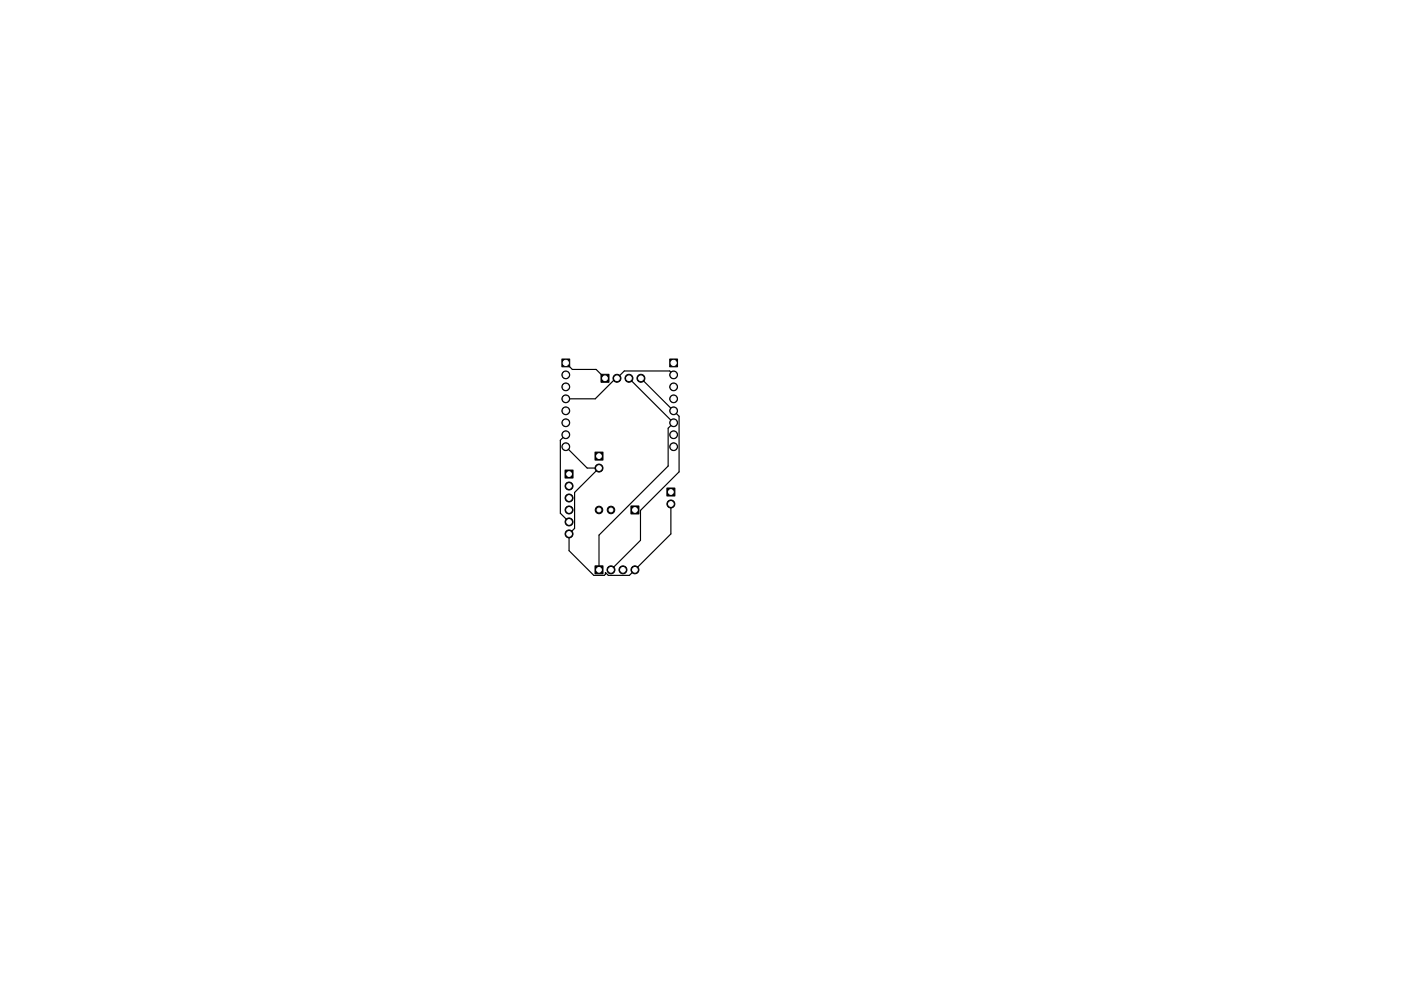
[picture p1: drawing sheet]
<svg xmlns="http://www.w3.org/2000/svg" width="297mm" height="210mm" viewBox="0 0 297 210" stroke-linecap="round" stroke-linejoin="round" font-family="sans-serif">
<g fill="#000" stroke="#000" stroke-width=".21">
<path d="M119.1 76.2h1.7v1.6h-1.7zM142 76.2h1.7v1.6h-1.7zM126.2 95.9h1.6v1.7h-1.6zM127.4 79.4h1.7v1.7h-1.7zM119.8 99.7h1.7v1.7h-1.7zM133.8 107.3h1.7v1.7h-1.7zM141.4 103.5h1.7v1.7h-1.7zM126.2 120h1.6v1.7h-1.6z"/>
<circle cx="120" cy="79.5" r=".83"/>
<circle cx="142.8" cy="79.5" r=".83"/>
<circle cx="120" cy="82.1" r=".83"/>
<circle cx="120" cy="92.2" r=".83"/>
<circle cx="120" cy="94.8" r=".83"/>
<circle cx="120" cy="89.7" r=".83"/>
<circle cx="120" cy="87.2" r=".83"/>
<circle cx="120" cy="84.6" r=".83"/>
<circle cx="127" cy="99.3" r=".85"/>
<circle cx="130.8" cy="80.3" r=".85"/>
<circle cx="133.3" cy="80.3" r=".85"/>
<circle cx="135.9" cy="80.3" r=".85"/>
<circle cx="142.8" cy="87.2" r=".83"/>
<circle cx="142.8" cy="89.7" r=".83"/>
<circle cx="142.8" cy="84.6" r=".83"/>
<circle cx="142.8" cy="94.8" r=".83"/>
<circle cx="142.8" cy="82.1" r=".83"/>
<circle cx="142.8" cy="92.2" r=".83"/>
<circle cx="120.6" cy="113.3" r=".85"/>
<circle cx="120.6" cy="110.7" r=".85"/>
<circle cx="120.6" cy="108.2" r=".85"/>
<circle cx="120.6" cy="103.1" r=".85"/>
<circle cx="120.6" cy="105.7" r=".85"/>
<circle cx="127" cy="108.2" r=".8"/>
<circle cx="129.5" cy="108.2" r=".8"/>
<circle cx="142.2" cy="106.9" r=".85"/>
<circle cx="129.5" cy="120.9" r=".85"/>
<circle cx="132.1" cy="120.9" r=".85"/>
<circle cx="134.6" cy="120.9" r=".85"/>
</g>
<path d="M120 77l1.3 1.4h5.1l1.9 1.9M142.8 79.5l-.8-.8h-9.6l-1.6 1.6h-.2l-4.4 4.3h-6.2M120 94.8l4.5 4.5h2.5l-5.2 5.2v7.6l-1.2 1.2v3.5l5.3 5.3h2.2l.3-.3v-.3l.6 .6h4.4l8.8-8.8v-6.4M120 92.2l-1.2 1.2v15.5l1.8 1.8M133.3 80.3l9.5 9.4M135.9 80.3l8.1 8v11.8l-8.2 8.2v6.3l-6.3 6.3M142.8 87.2h.1M142.8 89.7h.1M142.8 89.7l-1.1 1.2v8l-14.7 14.6v7.4" fill="none" stroke="#000" stroke-width=".25"/>
<g fill="#fff" stroke="#fff" stroke-width=".21">
<circle cx="129.5" cy="108.2" r=".4"/>
<circle cx="127" cy="108.2" r=".4"/>
<circle cx="120.6" cy="113.3" r=".5"/>
<circle cx="120.6" cy="110.7" r=".5"/>
<circle cx="120.6" cy="108.2" r=".5"/>
<circle cx="120.6" cy="105.7" r=".5"/>
<circle cx="120.6" cy="103.1" r=".5"/>
<circle cx="120.6" cy="100.6" r=".5"/>
<circle cx="142.2" cy="106.9" r=".5"/>
<circle cx="142.2" cy="104.4" r=".5"/>
<circle cx="134.6" cy="120.9" r=".5"/>
<circle cx="132.1" cy="120.9" r=".5"/>
<circle cx="129.5" cy="120.9" r=".5"/>
<circle cx="127" cy="120.9" r=".5"/>
<circle cx="135.9" cy="80.3" r=".5"/>
<circle cx="133.3" cy="80.3" r=".5"/>
<circle cx="130.8" cy="80.3" r=".5"/>
<circle cx="128.3" cy="80.3" r=".5"/>
<circle cx="134.6" cy="108.2" r=".5"/>
<circle cx="127" cy="99.3" r=".5"/>
<circle cx="127" cy="96.8" r=".5"/>
<circle cx="120" cy="94.8" r=".56"/>
<circle cx="120" cy="92.2" r=".56"/>
<circle cx="120" cy="89.7" r=".56"/>
<circle cx="120" cy="87.2" r=".56"/>
<circle cx="120" cy="84.6" r=".56"/>
<circle cx="120" cy="82.1" r=".56"/>
<circle cx="120" cy="79.5" r=".56"/>
<circle cx="120" cy="77" r=".56"/>
<circle cx="142.8" cy="77" r=".56"/>
<circle cx="142.8" cy="79.5" r=".56"/>
<circle cx="142.8" cy="82.1" r=".56"/>
<circle cx="142.8" cy="84.6" r=".56"/>
<circle cx="142.8" cy="87.2" r=".56"/>
<circle cx="142.8" cy="89.7" r=".56"/>
<circle cx="142.8" cy="92.2" r=".56"/>
<circle cx="142.8" cy="94.8" r=".56"/>
</g>
</svg>
